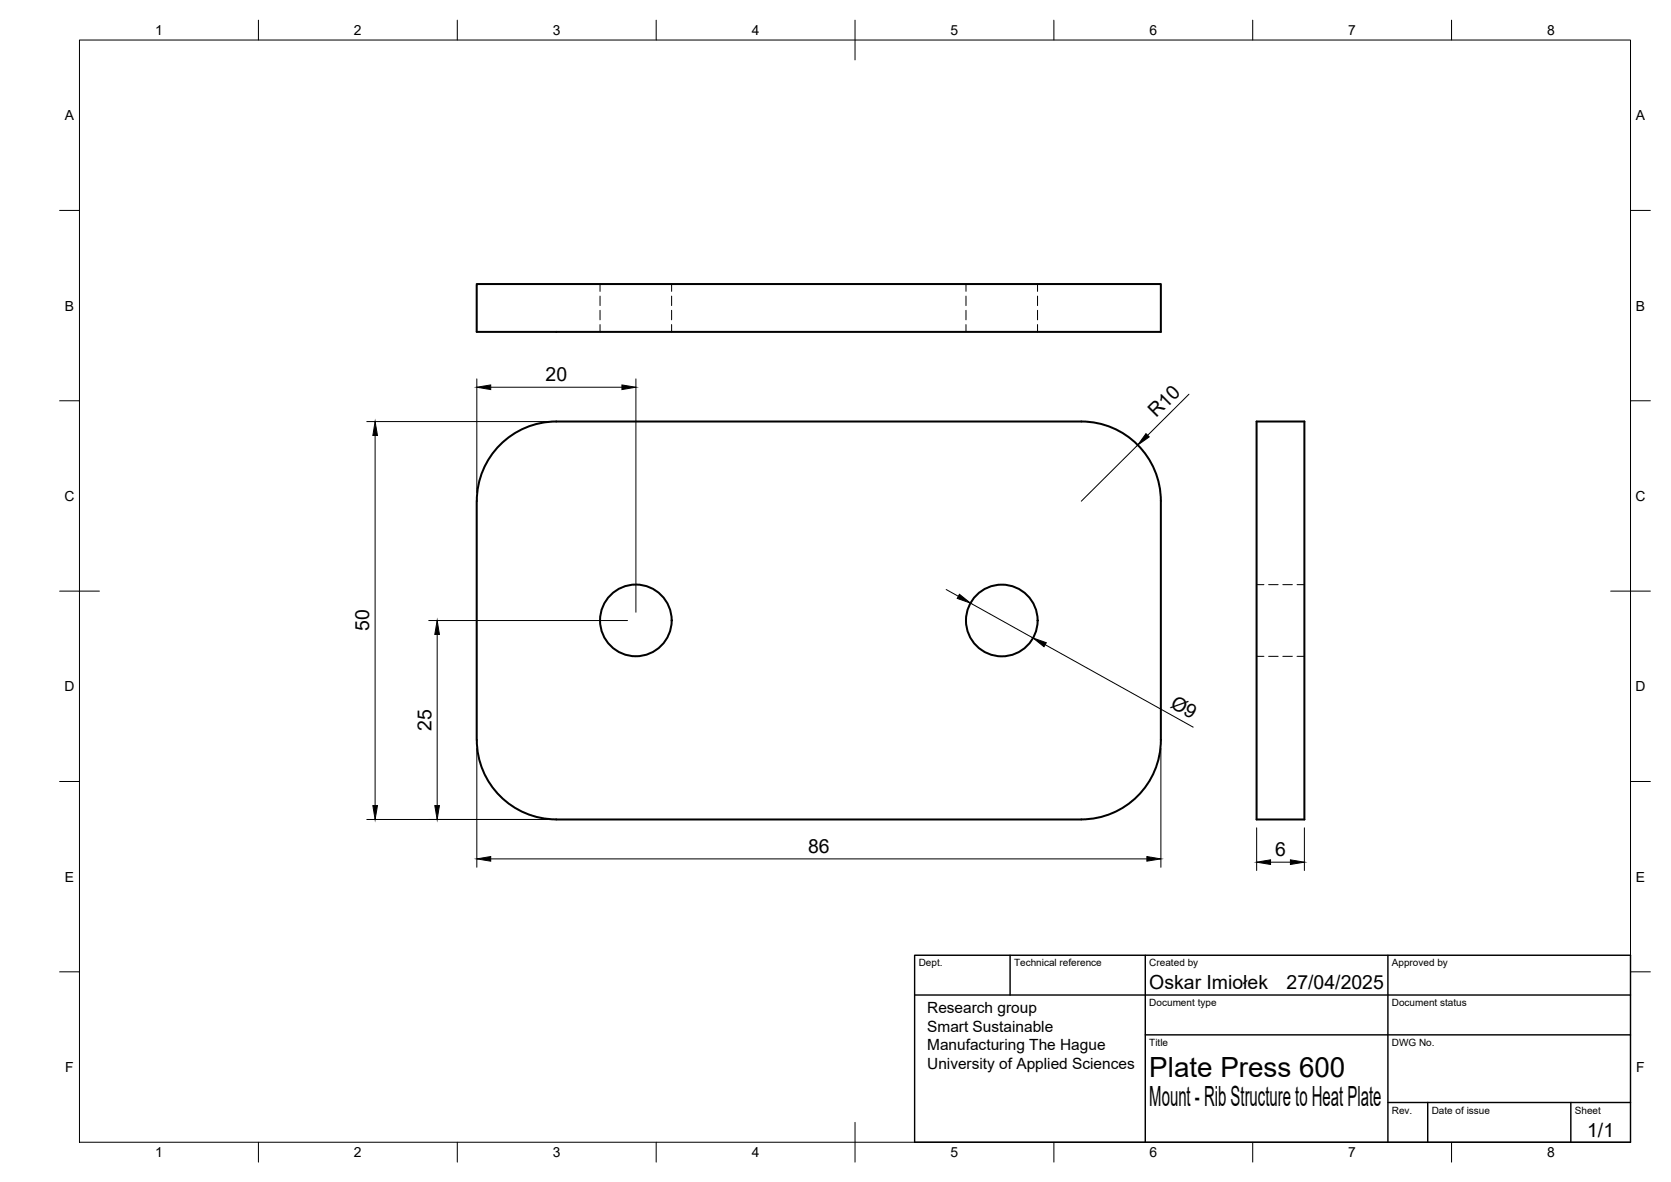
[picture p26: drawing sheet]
<svg xmlns="http://www.w3.org/2000/svg" width="420mm" height="297mm" viewBox="0 0 420 297" stroke-linecap="round" stroke-linejoin="round" font-family="sans-serif">
<defs><g id="words">
<g font-size="7">
<text x="289" y="270.6">Plate Press 600</text>
<text x="289" y="278.1">Mount - Rib Structure to Heat Plate</text>
</g>
<g font-size="4.9">
<text x="137.2" y="95.8">20</text>
<text x="290.7" y="105.2" transform="rotate(-45 290.7 105.2)">R10</text>
<text x="92.9" y="158.7" transform="rotate(-90 92.9 158.7)">50</text>
<text x="294" y="177.6" transform="rotate(29 294 177.6)">Ø9</text>
<text x="108.5" y="183.6" transform="rotate(-90 108.5 183.6)">25</text>
<text x="203.2" y="214.4">86</text>
<text x="320.6" y="215.2">6</text>
<text x="289" y="248.5">Oskar Imiołek</text>
<text x="323.5" y="248.5">27/04/2025</text>
<text x="399.1" y="285.7">1/1</text>
</g>
<g font-size="3.9">
<text x="233.1" y="254.6">Research group</text>
<text x="233.1" y="259.3">Smart Sustainable</text>
<text x="233.1" y="263.9">Manufacturing The Hague</text>
<text x="233.1" y="268.6">University of Applied Sciences</text>
</g>
<g font-size="3.5">
<text x="39" y="8.8">1</text>
<text x="89" y="8.8">2</text>
<text x="139" y="8.8">3</text>
<text x="189" y="8.8">4</text>
<text x="239" y="8.8">5</text>
<text x="289" y="8.8">6</text>
<text x="339" y="8.8">7</text>
<text x="389" y="8.8">8</text>
<text x="16.3" y="30.2">A</text>
<text x="411.3" y="30.2">A</text>
<text x="16.3" y="78">B</text>
<text x="411.3" y="78">B</text>
<text x="16.2" y="125.9">C</text>
<text x="411.2" y="125.9">C</text>
<text x="16.2" y="173.7">D</text>
<text x="411.2" y="173.7">D</text>
<text x="16.3" y="221.6">E</text>
<text x="411.3" y="221.6">E</text>
<text x="16.4" y="269.4">F</text>
<text x="411.4" y="269.4">F</text>
<text x="39" y="290.8">1</text>
<text x="89" y="290.8">2</text>
<text x="139" y="290.8">3</text>
<text x="189" y="290.8">4</text>
<text x="239" y="290.8">5</text>
<text x="289" y="290.8">6</text>
<text x="339" y="290.8">7</text>
<text x="389" y="290.8">8</text>
</g>
<g font-size="2.5">
<text x="231" y="242.9">Dept.</text>
<text x="255" y="242.9">Technical reference</text>
<text x="289" y="242.9">Created by</text>
<text x="350" y="242.9">Approved by</text>
<text x="289" y="252.8">Document type</text>
<text x="350" y="252.8">Document status</text>
<text x="289" y="262.9">Title</text>
<text x="350" y="262.9">DWG No.</text>
<text x="350" y="279.9">Rev.</text>
<text x="360" y="279.9">Date of issue</text>
<text x="396" y="279.9">Sheet</text>
</g>
</g></defs>
<!-- layer: Visible -->
<g fill="none" stroke="#000" stroke-width=".51">
<path d="M119.9 71.4h172v12h-172zM125.7 111.8a19.9 19.9 0 0 1 14.2-5.9h132a20 20 0 0 1 20 20v60a20 20 0 0 1-20 20h-132a20 20 0 0 1-20-20v-60a19.9 19.9 0 0 1 5.8-14.1zM316 105.9h12v100h-12z"/>
<circle cx="159.9" cy="155.9" r="9"/>
<circle cx="251.9" cy="155.9" r="9"/>
</g>
<!-- layer: Hidden -->
<g fill="none" stroke="#000" stroke-width=".25">
<path d="M150.9 71.4v1.8M150.9 74.4v2.4M150.9 78v2.4M168.9 71.4v1.8M168.9 74.4v2.4M168.9 78v2.4M242.9 71.4v1.8M242.9 74.4v2.4M242.9 78v2.4M260.9 71.4v1.8M260.9 74.4v2.4M260.9 78v2.4"/>
<path d="M150.9 81.6v1.8M168.9 81.6v1.8M242.9 81.6v1.8M260.9 81.6v1.8M316 146.9h1.8M319 146.9h2.4M322.6 146.9h2.4M326.1 146.9h1.9M316 164.9h1.8M319 164.9h2.4M322.6 164.9h2.4M326.1 164.9h1.9"/>
</g>
<!-- layer: BORDER -->
<g fill="none" stroke="#000" stroke-width=".25">
<path d="M20 10.1h390v276.9h-390zM65 5.1v5M115 5.1v5M165 5.1v5M215 5.1v10M265 5.1v5M315 5.1v5M365 5.1v5M15 52.9h5M410 52.9h5M15 100.7h5M410 100.7h5"/>
<path d="M15 148.6h10M405 148.6h10M15 196.4h5M410 196.4h5M15 244.2h5M410 244.2h5M65 287v5M115 287v5M165 287v5M215 282.1v9.9M265 287v5M315 287v5"/>
<path d="M365 287v5"/>
</g>
<!-- layer: TITLEBLOCK -->
<path d="M230 250h180M230 240.1h180v46.9h-180zM254 240.1v9.9M288 240.1v46.9M349 240.1v46.9M288 260.1h122M349 277.1h61M359 277.1v9.9M395 277.1v9.9" fill="none" stroke="#000" stroke-width=".36"/>
<!-- layer: FD_Dimensions -->
<g fill="none" stroke="#000" stroke-width=".25">
<path d="M119.9 95.2v28.6M123.4 97.3h33M159.9 95.2v58.6M299 99.1l-10.4 10.3M92.2 105.9h45.6M94.3 109.4v93M286.1 111.9l-14.2 14M107.8 155.9h50M109.9 159.4v43M237.9 148.2l3.1 1.6M244 151.6l15.7 8.7M262.8 162l37.2 20.7"/>
<path d="M119.9 188v29.9M291.9 188v29.9M92.2 205.9h45.6M123.4 215.8h165M316 208v10.8M319.5 216.7h5M328 208v10.8"/>
</g>
<g fill="#000" stroke="#000" stroke-width=".25">
<path d="M119.9 97.3l3.5-.6v1.2zM156.4 96.7l3.5 .6-3.5 .6zM94.3 105.9l.6 3.5h-1.2zM288.1 109l.9 .8-2.9 2.1zM109.9 155.9l.6 3.5h-1.2zM241.2 149.3l2.8 2.3-3.3-1.2zM259.7 160.3l3.4 1.2-.6 1zM93.7 202.4h1.2l-.6 3.5zM109.3 202.4h1.2l-.6 3.5zM119.9 215.8l3.5-.5v1.1zM288.4 215.3l3.5 .5-3.5 .6zM316 216.7l3.5-.6v1.1z"/>
<path d="M324.5 216.1l3.5 .6-3.5 .5z"/>
</g>
<use href="#words"/>
</svg>
